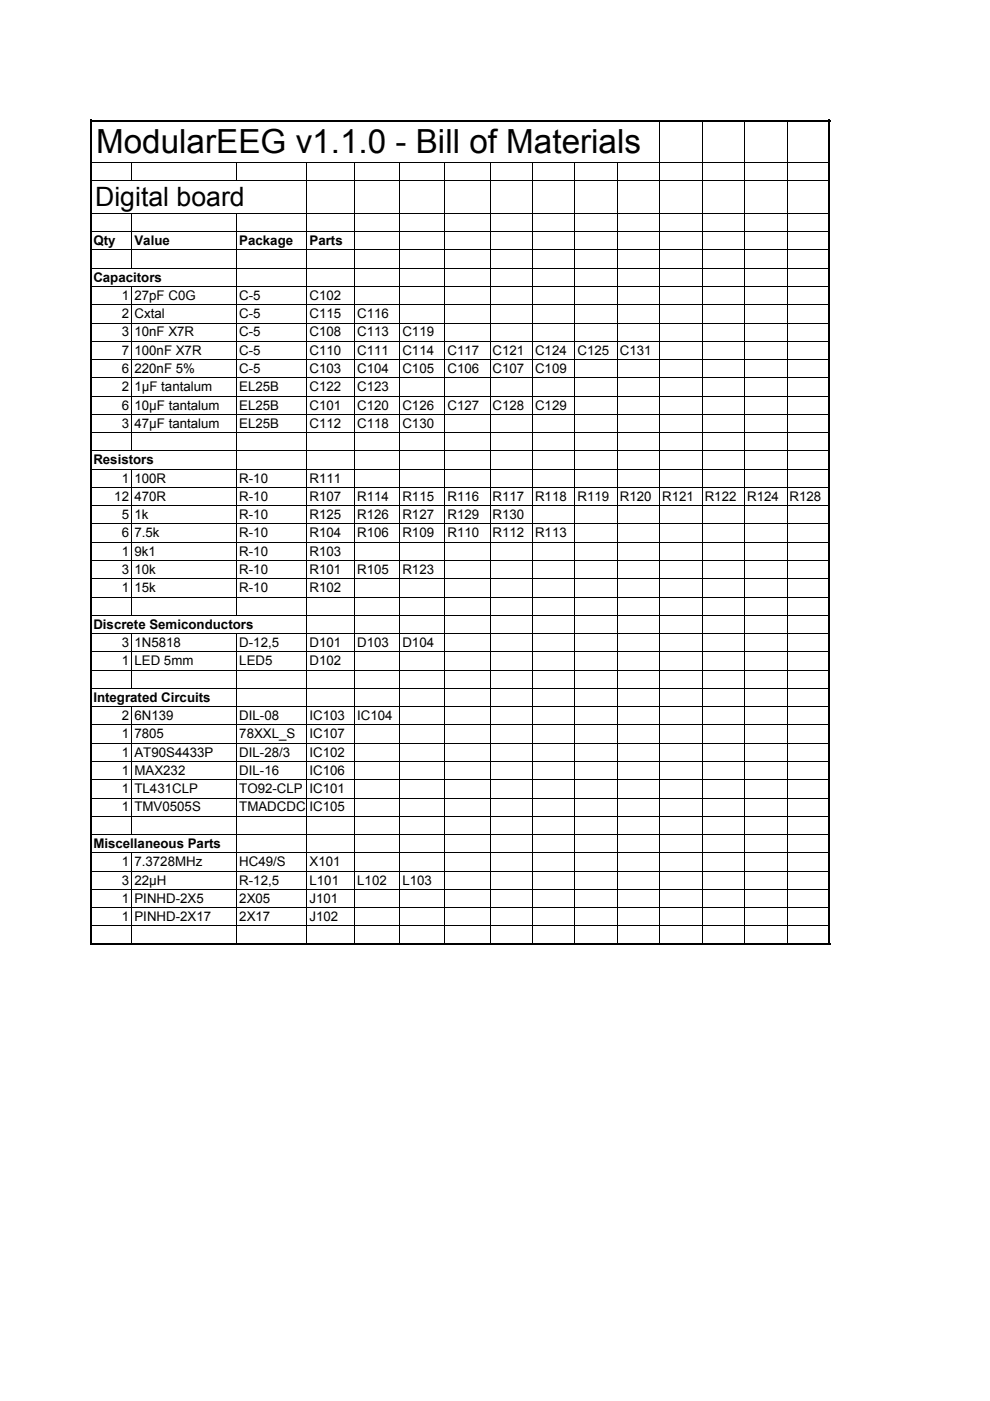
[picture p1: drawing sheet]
<svg xmlns="http://www.w3.org/2000/svg" width="210mm" height="297mm" viewBox="0 0 210 297" stroke-linecap="round" stroke-linejoin="round" font-family="sans-serif">
<defs><g id="words">
<text font-size="7" x="20.4" y="32.5">ModularEEG v1.1.0 - Bill of Materials</text>
<text font-size="5.7" x="20.2" y="43.7">Digital board</text>
<g font-size="2.8">
<text x="19.8" y="52">Qty</text>
<text x="28.5" y="52">Value</text>
<text x="50.7" y="52">Package</text>
<text x="65.6" y="52">Parts</text>
<text x="19.8" y="59.7">Capacitors</text>
<text x="25.8" y="63.6">1 27pF C0G</text>
<text x="50.7" y="63.6">C-5</text>
<text x="65.6" y="63.6">C102</text>
<text x="25.8" y="67.5">2 Cxtal</text>
<text x="25.8" y="71.3">3 10nF X7R</text>
<text x="50.7" y="71.3">C-5</text>
<text x="50.7" y="67.5">C-5</text>
<text x="65.6" y="71.3">C108</text>
<text x="65.6" y="67.5">C115</text>
<text x="75.8" y="71.3">C113</text>
<text x="75.8" y="67.5">C116</text>
<text x="85.3" y="71.3">C119</text>
<text x="25.8" y="75.2">7 100nF X7R</text>
<text x="50.7" y="75.2">C-5</text>
<text x="65.6" y="75.2">C110</text>
<text x="75.8" y="75.2">C111</text>
<text x="85.3" y="75.2">C114</text>
<text x="94.9" y="75.2">C117</text>
<text x="104.4" y="75.2">C121</text>
<text x="113.4" y="75.2">C124</text>
<text x="122.4" y="75.2">C125</text>
<text x="131.4" y="75.2">C131</text>
<text x="25.8" y="79.1">6 220nF 5%</text>
<text x="25.8" y="83">2 1µF tantalum</text>
<text x="50.7" y="79.1">C-5</text>
<text x="50.7" y="83">EL25B</text>
<text x="65.6" y="79.1">C103</text>
<text x="65.6" y="83">C122</text>
<text x="75.8" y="79.1">C104</text>
<text x="75.8" y="83">C123</text>
<text x="85.3" y="79.1">C105</text>
<text x="94.9" y="79.1">C106</text>
<text x="104.4" y="79.1">C107</text>
<text x="113.4" y="79.1">C109</text>
<text x="25.8" y="86.8">6 10µF tantalum</text>
<text x="50.7" y="86.8">EL25B</text>
<text x="65.6" y="86.8">C101</text>
<text x="75.8" y="86.8">C120</text>
<text x="85.3" y="86.8">C126</text>
<text x="94.9" y="86.8">C127</text>
<text x="104.4" y="86.8">C128</text>
<text x="113.4" y="86.8">C129</text>
<text x="25.8" y="90.7">3 47µF tantalum</text>
<text x="50.7" y="90.7">EL25B</text>
<text x="65.6" y="90.7">C112</text>
<text x="75.8" y="90.7">C118</text>
<text x="85.3" y="90.7">C130</text>
<text x="19.8" y="98.4">Resistors</text>
<text x="24.2" y="106.2">12 470R</text>
<text x="25.8" y="102.3">1 100R</text>
<text x="50.7" y="106.2">R-10</text>
<text x="50.7" y="102.3">R-10</text>
<text x="65.6" y="106.2">R107</text>
<text x="65.6" y="102.3">R111</text>
<text x="75.7" y="106.2">R114</text>
<text x="85.3" y="106.2">R115</text>
<text x="94.9" y="106.2">R116</text>
<text x="104.4" y="106.2">R117</text>
<text x="113.4" y="106.2">R118</text>
<text x="122.4" y="106.2">R119</text>
<text x="131.4" y="106.2">R120</text>
<text x="140.4" y="106.2">R121</text>
<text x="149.4" y="106.2">R122</text>
<text x="158.4" y="106.2">R124</text>
<text x="167.4" y="106.2">R128</text>
<text x="25.8" y="110.1">5 1k</text>
<text x="25.8" y="113.9">6 7.5k</text>
<text x="50.7" y="110.1">R-10</text>
<text x="50.7" y="113.9">R-10</text>
<text x="65.6" y="110.1">R125</text>
<text x="65.6" y="113.9">R104</text>
<text x="75.8" y="110.1">R126</text>
<text x="75.8" y="113.9">R106</text>
<text x="85.3" y="110.1">R127</text>
<text x="85.3" y="113.9">R109</text>
<text x="94.9" y="110.1">R129</text>
<text x="94.9" y="113.9">R110</text>
<text x="104.4" y="110.1">R130</text>
<text x="104.4" y="113.9">R112</text>
<text x="113.4" y="113.9">R113</text>
<text x="25.8" y="117.8">1 9k1</text>
<text x="50.7" y="117.8">R-10</text>
<text x="65.6" y="117.8">R103</text>
<text x="25.8" y="121.7">3 10k</text>
<text x="25.8" y="125.6">1 15k</text>
<text x="50.7" y="121.7">R-10</text>
<text x="50.7" y="125.6">R-10</text>
<text x="65.6" y="121.7">R101</text>
<text x="65.6" y="125.6">R102</text>
<text x="75.8" y="121.7">R105</text>
<text x="85.3" y="121.7">R123</text>
<text x="19.8" y="133.3">Discrete Semiconductors</text>
<text x="25.8" y="137.2">3 1N5818</text>
<text x="50.7" y="137.2">D-12,5</text>
<text x="65.6" y="137.2">D101</text>
<text x="75.7" y="137.2">D103</text>
<text x="85.3" y="137.2">D104</text>
<text x="25.8" y="141.1">1 LED 5mm</text>
<text x="50.7" y="141.1">LED5</text>
<text x="65.6" y="141.1">D102</text>
<text x="19.8" y="148.8">Integrated Circuits</text>
<text x="25.8" y="152.7">2 6N139</text>
<text x="50.7" y="152.7">DIL-08</text>
<text x="65.6" y="152.7">IC103</text>
<text x="75.8" y="152.7">IC104</text>
<text x="25.8" y="156.5">1 7805</text>
<text x="25.8" y="160.4">1 AT90S4433P</text>
<text x="50.7" y="160.4">DIL-28/3</text>
<text x="50.7" y="156.5">78XXL_S</text>
<text x="65.6" y="156.5">IC107</text>
<text x="65.6" y="160.4">IC102</text>
<text x="25.8" y="164.3">1 MAX232</text>
<text x="50.7" y="164.3">DIL-16</text>
<text x="65.6" y="164.3">IC106</text>
<text x="25.8" y="168.2">1 TL431CLP</text>
<text x="25.8" y="172">1 TMV0505S</text>
<text x="50.7" y="168.2">TO92-CLP IC101</text>
<text x="50.7" y="172">TMADCDC IC105</text>
<text x="19.8" y="179.8">Miscellaneous Parts</text>
<text x="25.8" y="183.7">1 7.3728MHz</text>
<text x="50.7" y="183.7">HC49/S</text>
<text x="65.6" y="183.7">X101</text>
<text x="25.8" y="187.5">3 22µH</text>
<text x="25.8" y="191.4">1 PINHD-2X5</text>
<text x="50.7" y="187.5">R-12,5</text>
<text x="50.7" y="191.4">2X05</text>
<text x="65.6" y="187.5">L101</text>
<text x="65.6" y="191.4">J101</text>
<text x="75.8" y="187.5">L102</text>
<text x="85.3" y="187.5">L103</text>
<text x="25.8" y="195.3">1 PINHD-2X17</text>
<text x="50.7" y="195.3">2X17</text>
<text x="65.6" y="195.3">J102</text>
</g>
</g></defs>
<g fill="none" stroke="#000" stroke-width=".21">
<path d="M19.4 34.4h156.5M19.4 38.3h156.5M28 34.4v3.9M50.2 34.4v3.9M65.1 34.4v165.8M75.2 34.4v165.8M84.8 34.4v165.8M94.3 34.4v165.8M103.9 34.4v165.8M112.9 34.4v165.8M121.9 34.4v165.8M130.9 34.4v165.8"/>
<path d="M139.9 25.7v174.5M148.9 25.7v174.5M157.9 25.7v174.5M166.9 25.7v174.5M175.9 25.7v174.5h-156.5M19.4 45.2h156.5M19.4 49.1h156.5M19.4 53h156.5M19.4 56.9h156.5M28 45.3v11.6M50.2 45.3v85.2M19.4 60.7h156.5"/>
<path d="M19.4 64.6h156.5M19.4 68.5h156.5M19.4 72.4h156.5M19.4 76.2h156.5M28 60.7v34.9M19.4 80.1h156.5M19.4 84h156.5M19.4 87.9h156.5M19.4 91.7h156.5M19.4 95.6h156.5M19.4 99.5h156.5M28 99.5v31"/>
<path d="M19.4 103.3h156.5M19.4 107.2h156.5M19.4 111.1h156.5M19.4 115h156.5M19.4 118.8h156.5M19.4 122.7h156.5M19.4 126.6h156.5M19.4 130.5h156.5M19.4 134.3h156.5M19.4 138.2h156.5M28 134.3v11.7M50.2 134.3v65.9"/>
<path d="M19.4 142.1h156.5M19.4 146h156.5M19.4 149.8h156.5M19.4 153.7h156.5M19.4 157.6h156.5M28 149.8v27.2M19.4 161.4h156.5M19.4 165.3h156.5M19.4 169.2h156.5M19.4 173.1h156.5M19.4 176.9h156.5M19.4 180.8h156.5"/>
<path d="M19.4 184.7h156.5M19.4 188.6h156.5M19.4 192.4h156.5M19.4 196.3h156.5M28 180.8v19.4"/>
</g>
<path d="M19 25.6h157M19.2 25.4v174.9M175.9 25.4v174.9M19 200.2h157" fill="none" stroke="#000" stroke-width=".34"/>
<use href="#words"/>
</svg>
